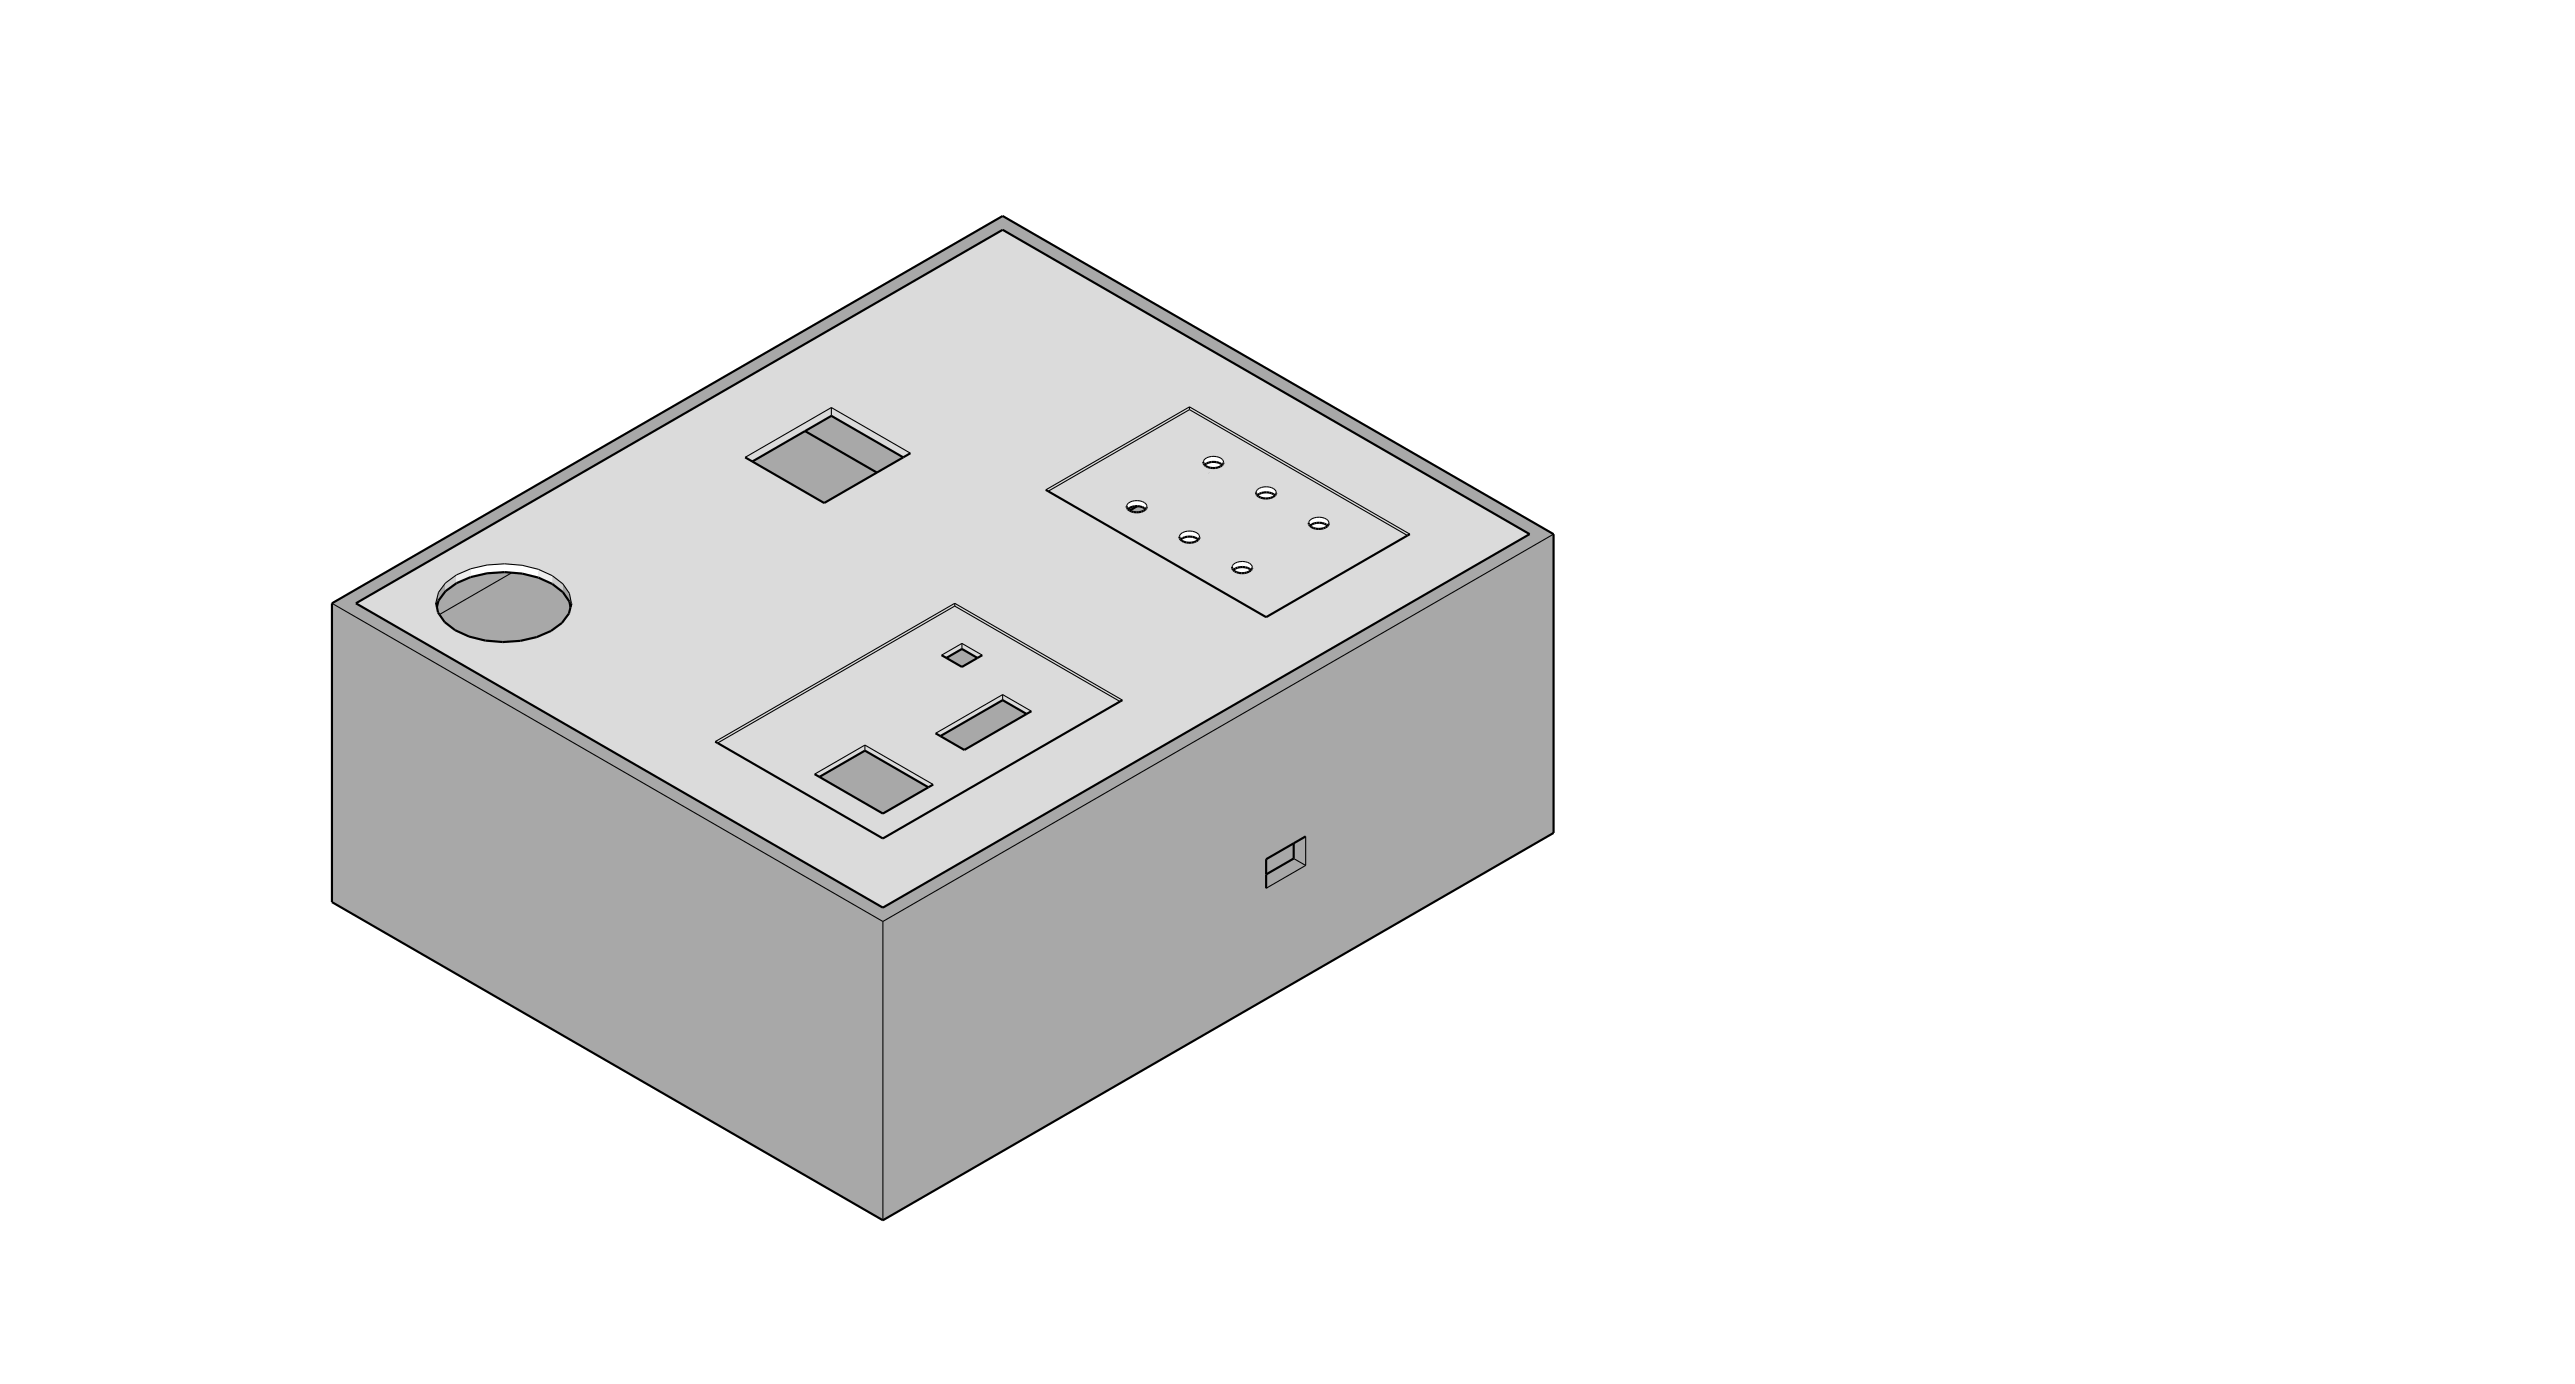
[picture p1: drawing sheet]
<svg xmlns="http://www.w3.org/2000/svg" width="931mm" height="500mm" viewBox="0 0 931 500" stroke-linecap="round" stroke-linejoin="round" font-family="sans-serif">
<g fill="#a8a8a8">
<path d="M408.4 184.6l2.8-1.7a4.3 4.3 0 0 1 3 1.2 5.2 5.2 0 0 1-5.8 .5z"/>
<path d="M407.9 183.9a4.9 4.9 0 0 1 3.3-1l-2.8 1.7-.6-.5z"/>
</g>
<g fill="#dbdbdb">
<path d="M345.2 218.1l60.6 35-.9 .5-59.7-34.5z"/>
<path d="M258.6 268.1l86.6-50v1l-85.8 49.5z"/>
<path d="M378.1 177.1l52-30v1l-51.1 29.5z"/>
<path d="M430.1 147.1l79.6 46-.8 .5-78.8-45.5z"/>
<path d="M269.4 165.3l31.2-18v3l-28.6 16.5z"/>
<path d="M300.6 147.3l28.6 16.5-2.6 1.5-26-15z"/>
<path d="M128.7 218.1l233.8-135 190.5 110-233.8 135zM258.6 268.1l60.6 35 86.6-50-60.6-35zM378.1 177.1l79.7 46 51.9-30-79.6-46zM269.4 165.3l28.6 16.5 31.2-18-28.6-16.5zM161.1 210.7l-2.6 3.4-.9 3.6a9.9 9.9 0 0 0 3.1 7.1 30.5 30.5 0 0 0 21.1 7.3 31.3 31.3 0 0 0 21.4-6.9l2.5-3.4 .9-3.7-.7-3.6-2.4-3.5a30.5 30.5 0 0 0-21-7.2 31.3 31.3 0 0 0-21.4 6.9z"/>
<path d="M259.4 268.6l85.8-49.5 59.7 34.5-85.7 49.5zM294.5 279.8l24.7 14.3 18.2-10.5-24.7-14.3zM338.3 265.1l10.3 6 24.3-14-10.4-6zM340.4 236.8l7.4 4.3 7.3-4.3-7.3-4.2z"/>
<path d="M379 177.6l51.1-29.5 78.8 45.5-51.1 29.5zM407.9 181.9a1.73 1.73 0 0 0-.4 1.8 1.73 1.73 0 0 0 1.5 1.1 4.8 4.8 0 0 0 5.5-1.1 1.73 1.73 0 0 0-1.5-2.4 5.5 5.5 0 0 0-5.1 .6zM446 203.9a1.72 1.72 0 0 0-.4 1.8 1.72 1.72 0 0 0 1.5 1.1 4.8 4.8 0 0 0 5.5-1.1 1.74 1.74 0 0 0-1.5-2.4 5.5 5.5 0 0 0-5.1 .6zM435.6 165.9a1.72 1.72 0 0 0-.4 1.8 1.72 1.72 0 0 0 1.5 1.1 4.8 4.8 0 0 0 5.5-1.1 1.74 1.74 0 0 0-1.5-2.4 5.5 5.5 0 0 0-5.1 .6zM427 192.9a1.72 1.72 0 0 0-.4 1.8 1.72 1.72 0 0 0 1.4 1.1 4.8 4.8 0 0 0 5.5-1.1 1.74 1.74 0 0 0-1.4-2.4 5.5 5.5 0 0 0-5.1 .6zM454.7 176.9a1.73 1.73 0 0 0-.4 1.8 1.73 1.73 0 0 0 1.5 1.1 4.8 4.8 0 0 0 5.5-1.1 1.73 1.73 0 0 0-1.5-2.4 5.5 5.5 0 0 0-5.1 .6zM473.7 187.9a1.73 1.73 0 0 0-.4 1.8 1.73 1.73 0 0 0 1.5 1.1 4.8 4.8 0 0 0 5.5-1.1 1.73 1.73 0 0 0-1.5-2.4 5.5 5.5 0 0 0-5.1 .6z"/>
</g>
<g fill="#a8a8a8">
<path d="M291.1 155.8l9.5-5.5 26 15-9.6 5.5z"/>
<path d="M272 166.8l19.1-11 25.9 15-19 11z"/>
<path d="M296.3 280.8l16.4-9.5 23 13.3-16.5 9.5z"/>
</g>
<g fill="#dbdbdb">
<path d="M312.7 269.3l24.7 14.3-1.7 1-23-13.3z"/>
<path d="M294.5 279.8l18.2-10.5v2l-16.4 9.5z"/>
</g>
<path d="M340 266.1l22.5-13 8.7 5-22.6 13z" fill="#a8a8a8"/>
<g fill="#dbdbdb">
<path d="M362.5 251.1l10.4 6-1.7 1-8.7-5z"/>
<path d="M338.3 265.1l24.2-14v2l-22.5 13z"/>
</g>
<path d="M342.2 237.8l5.6-3.2 5.6 3.2-5.6 3.3z" fill="#a8a8a8"/>
<g fill="#dbdbdb">
<path d="M347.8 232.6l7.3 4.2-1.7 1-5.6-3.2z"/>
<path d="M340.4 236.8l7.4-4.2v2l-5.6 3.2z"/>
</g>
<path d="M158.9 222.1l26.2-15.1a28.5 28.5 0 0 1 18.4 7l2.4 3.5 .4 2-.6 2.3-2.5 3.4a31.3 31.3 0 0 1-21.4 6.9 30.5 30.5 0 0 1-21.1-7.3z" fill="#a8a8a8"/>
<path d="M158.5 214.1v3l-.5 2.3-.4-1.7z" fill="#7e7e7e"/>
<path d="M161.1 210.7v3l-2.6 3.4v-3z" fill="#a7a7a7"/>
<path d="M161.1 210.7l3.9-2.9v3l-3.9 2.9z" fill="#cdcdcd"/>
<path d="M165 207.8l5.2-2.2v3l-5.2 2.2z" fill="#ebebeb"/>
<g fill="#fff">
<path d="M170.2 205.6l5.9-1.4v3l-5.9 1.4z"/>
<path d="M176.1 204.2l6.4-.4v3l-6.4 .4z"/>
<path d="M182.5 203.8l6.3 .5v3l-6.3-.5z"/>
</g>
<path d="M188.8 204.3l5.9 1.5v3l-5.9-1.5z" fill="#fefefe"/>
<path d="M194.7 205.8l5 2.3v3l-5-2.3z" fill="#e8e8e8"/>
<path d="M199.7 208.1l3.8 2.9v3l-3.8-2.9z" fill="#c9c9c9"/>
<path d="M203.5 211l2.4 3.5v3l-2.4-3.5z" fill="#a3a3a3"/>
<path d="M205.9 214.5l.7 3.6-.3 1.4-.4-2z" fill="#797979"/>
<g fill="#a8a8a8">
<path d="M161.1 213.7a31.5 31.5 0 0 1 24-6.7l-26.2 15.1-.5-.7-.4-2 .5-2.3z"/>
<path d="M120 218.1l199.2 115v108l-199.2-115z"/>
<path d="M457.8 316.1l9.9-5.8 4.4 2.5-14.3 8.3z"/>
<path d="M467.7 304.8l4.4-2.5v10.5l-4.4-2.5z"/>
<path d="M457.8 310.6l9.9-5.8v5.5l-9.9 5.8z"/>
<path d="M319.2 333.1l242.5-140v108l-242.5 140zM457.8 310.6v10.5l14.3-8.3v-10.5z"/>
<path d="M120 218.1l242.5-140 199.2 115-242.5 140zM128.7 218.1l190.5 110 233.8-135-190.5-110z"/>
</g>
<g fill="none" stroke="#000" stroke-width=".78" stroke-linecap="butt">
<path d="M291.1 155.8l25.9 15M269.4 165.3l28.6 16.5 19-11M326.6 165.3l-26-15-28.6 16.5M329.2 163.8l-12.2 7M378.1 177.1l79.7 46 51.9-30M435 166.9l.4 1.1M435.4 168a5.2 5.2 0 0 0 6.5 .1M441.9 168.1a5.2 5.2 0 0 0-6.4 0M442.4 167.2l-.5 .9M454.1 177.9l.1 .6a4.8 4.8 0 0 0 6.8 .6M461 179.1a5.2 5.2 0 0 0-6.4 0M461.4 178.2l-.4 .9"/>
<path d="M407.3 182.9l.5 1.2M407.8 184.1l.6 .5M411.2 182.9a4.3 4.3 0 0 1 3 1.2M411.2 182.9a4.6 4.6 0 0 0-3.4 1.2M411.2 182.9l-2.8 1.7M414.7 183.2l-.1 .2a4.5 4.5 0 0 1-6.2 1.2M426.4 193.9l.4 1.1M433.3 195.1a5.2 5.2 0 0 0-6.5 0M433.7 194.2l-.1 .2a4.5 4.5 0 0 1-6.8 .6M473.1 188.9l.5 1.2M480 190.1a5.2 5.2 0 0 0-6.4 0M480 190.1a5.1 5.1 0 0 1-6.4 0"/>
<path d="M480.5 189.2l-.5 .9M120 218.1l242.5-140 199.2 115v108l-242.5 140-199.2-115zM128.7 218.1l233.8-135 190.5 110-233.8 135zM157.6 217.7l.8 3.7 2.3 3.4a30.5 30.5 0 0 0 21.1 7.3 31.3 31.3 0 0 0 21.4-6.9l2.5-3.4 .9-3.7M158 219.4l.5-2.3 2.6-3.4a31.3 31.3 0 0 1 21.4-6.9 30.5 30.5 0 0 1 21 7.2l2.4 3.5 .4 2M445.4 204.9l.1 .6a4.7 4.7 0 0 0 6.8 .6M452.3 206.1a5.2 5.2 0 0 0-6.4 0M452.8 205.2l-.5 .9M340.4 236.8l7.4 4.3 7.3-4.3M342.2 237.8l5.6-3.2 5.6 3.2M371.2 258.1l-8.7-5-22.5 13M371.2 258.1l-22.6 13-10.3-6"/>
<path d="M372.9 257.1l-1.7 1M405.8 253.1l-86.6 50-60.6-35M294.5 279.8l24.7 14.3 16.5-9.5M296.3 280.8l16.4-9.5 23 13.3M337.4 283.6l-1.7 1M467.7 304.8v5.5l-9.9 5.8M472.1 302.3l-14.3 8.3v10.5"/>
</g>
<g fill="none" stroke="#000" stroke-width=".39">
<path d="M300.6 147.3l-31.2 18M300.6 147.3l28.6 16.5M300.6 147.3v3M430.1 147.1l-52 30M430.1 147.1l79.6 46M430.1 147.1v1M430.1 148.1l-51.1 29.5M430.1 148.1l78.8 45.5M435 166.9a4.3 4.3 0 0 1 5.7-1.6 2.08 2.08 0 0 1 1.7 1.9M437.1 170.9v.1M454.1 177.9a3.8 3.8 0 0 1 4.8-1.9 2.69 2.69 0 0 1 2.5 2.2M407.3 182.9a4.3 4.3 0 0 1 5.7-1.6 2.08 2.08 0 0 1 1.7 1.9"/>
<path d="M426.4 193.9a4.3 4.3 0 0 1 5.7-1.6 2.08 2.08 0 0 1 1.6 1.9M473.1 188.9a4.3 4.3 0 0 1 5.7-1.6 2.08 2.08 0 0 1 1.7 1.9M561.7 193.1l-242.5 140M120 218.1l199.2 115M157.6 217.7l.9-3.6 2.6-3.4a31.3 31.3 0 0 1 21.4-6.9 30.5 30.5 0 0 1 21 7.2l2.4 3.5 .7 3.6M185.1 207l-26.2 15.1M345.2 218.1l60.6 35M345.2 218.1l-86.6 50M345.2 219.1l59.7 34.5M345.2 219.1l-85.8 49.5M345.2 218.1v1M445.4 204.9a4.3 4.3 0 0 1 5.7-1.6 2.08 2.08 0 0 1 1.7 1.9"/>
<path d="M347.8 232.6l7.3 4.2M347.8 232.6l-7.4 4.2M347.8 232.6v2M362.5 251.1l10.4 6M362.5 251.1v2M362.5 251.1l-24.2 14M312.7 269.3l24.7 14.3M312.7 269.3l-18.2 10.5M312.7 269.3v2M467.7 310.3l4.4 2.5M472.1 312.8l-14.3 8.3M472.1 302.3v10.5"/>
<path d="M319.2 333.1v108"/>
</g>
</svg>
